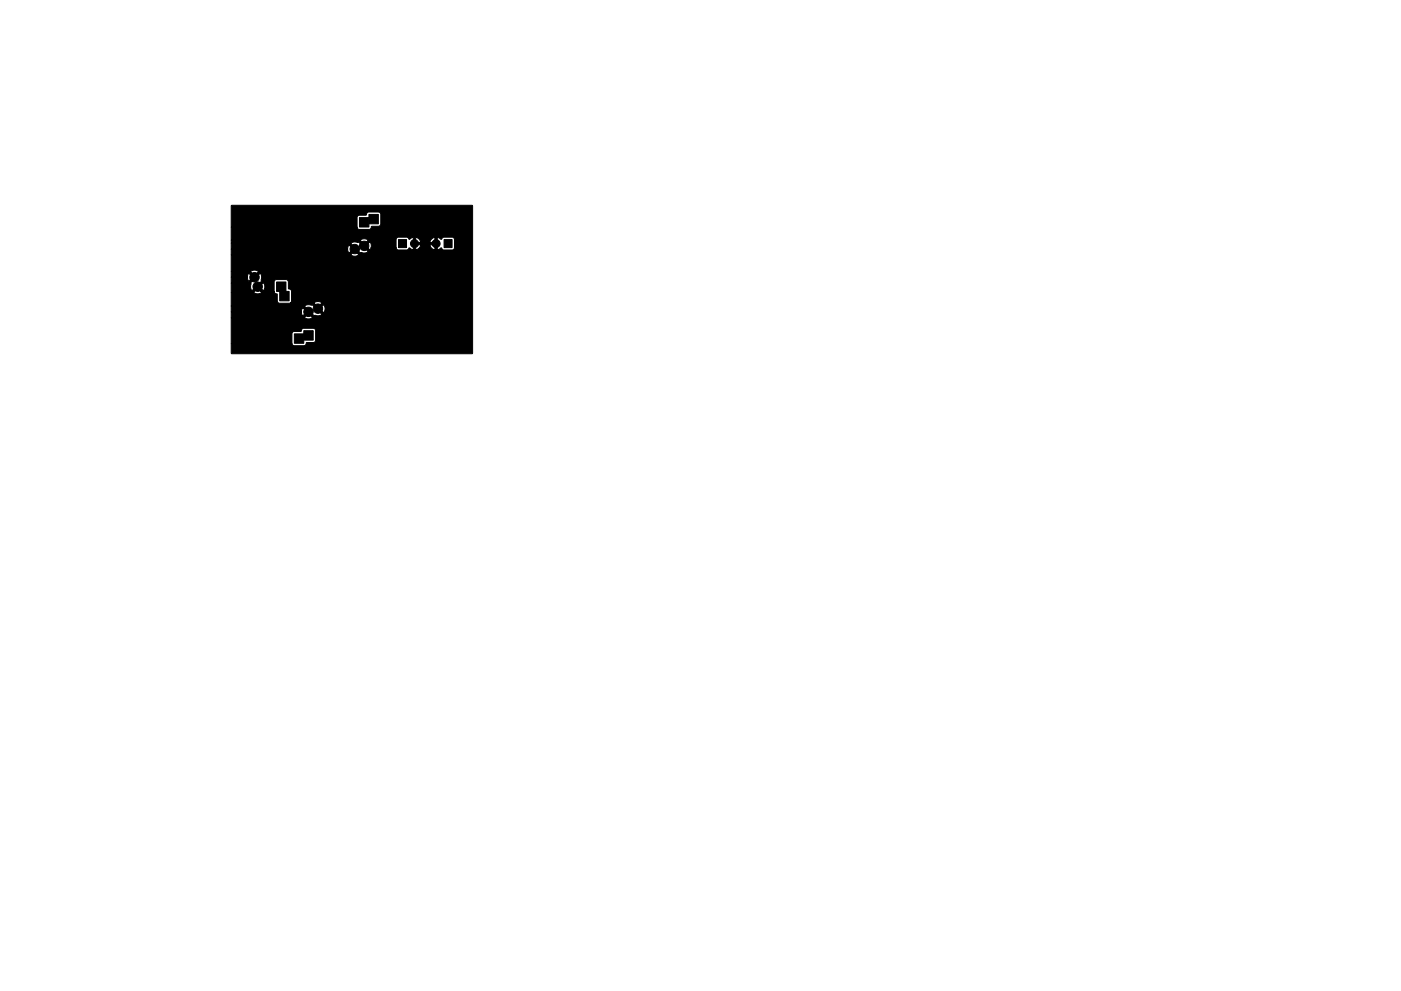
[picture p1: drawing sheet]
<svg xmlns="http://www.w3.org/2000/svg" width="297mm" height="210mm" viewBox="0 0 297 210" stroke-linecap="round" stroke-linejoin="round" font-family="sans-serif">
<g fill="#000" stroke="#000" stroke-width=".21">
<path d="M58.6 59.8h2v2h-2zM76.2 46.2h2v2h-2zM78.2 45.5h2v2h-2zM84.5 50.8h1.7v1.7h-1.7zM94.2 50.8h1.7v1.7h-1.7zM49 43.6h51.2l-.1 31.4h-51.1v-2.1h12.9l.4 .4h2.2l.3-.1 .2-.5h1.5l.3-.2 .1-.3v-2.1l-.1-.3-.3-.1h-2.1a.56 .56 0 0 0-.5 .6h-1.6l-.3 .2-.1 .3v2.1h-12.9v-5.5h15.5a1.47 1.47 0 0 0 1.8 0l-.9-.9-.9 .9h-15.5v-1.2h14.9l.3 .8 .8-.8-.8-.9-.3 .9h-14.9v-1.3h15.5l2.1 2.1 .1-.1a1.64 1.64 0 0 0 1.6-.2l-1.3-1.2h.8l.8 .9a1.46 1.46 0 0 0 0-1.8l-.8 .9h-.8l-.8-.9-.1 .2a1.68 1.68 0 0 0-1.6 .1h-15.5v-2.8h4.8a1.47 1.47 0 0 0 1.7 0l-.2-.2h2.8a.56 .56 0 0 0 .6 .5l.1 1.5 .4 .4h7.3l.9 .8 .9-.8a1.45 1.45 0 0 0-1.8 0h-4.9l.2-.4v-2.1a.56 .56 0 0 0-.6-.5l-.1-1.6-.1-.2-.3-.2h-2.1l-.5 .4v2.2h-2.8l-.7-.7-.8 .9h-4.8v-2h4.1l.1 .1a1.64 1.64 0 0 0 .2 1.5l.9-.9h.7l.9 .9a1.46 1.46 0 0 0 0-1.7l-.9 .8h-.7l1.2-1.2-.1-.1a1.65 1.65 0 0 0-.2-1.5l-2.1 2.1h-4.1v-1.3h3.4l.3 .9 .9-.9-.9-.8-.3 .8h-3.4v-1.2h4.1l.9 .9 .8-.9a1.45 1.45 0 0 0-1.7 0h-4.1v-3.5h25.4a1.47 1.47 0 0 0 1.7 0l-.9-.9-.9 .9h-25.3v-1.3h24.7l.3 .9 .9-.9-.9-.8-.3 .8h-24.7v-1.2h25.3l2.1 2.1 .2-.1a1.64 1.64 0 0 0 1.5-.2l-1.2-1.2h.7l.8 .8 .3-.4h5.3l.4 .4h1.8l.6-.4 .7 .4h.6a1.3 1.3 0 0 0 1.1-1h1.9l.1 .1a1.28 1.28 0 0 0 1 .9h.8l.5-.4 .5 .4h2.1l.3-.4-.1-2-.3-.3h-1.9l-.6 .5-.8-.4v2.6h-.5v-1.1h-4l-.1 1.1h-.5v-1.6h4.6v-1a1.28 1.28 0 0 0-1.1 1h-1.9a1.29 1.29 0 0 0-1.1-1v1h-.5v-1l-.8 .4-.5-.5-2.1 .1-.2 .3v1.9h-5.3v-.7l-.3-.6-.8 .9h-.7l-.9-.9-.1 .1a1.68 1.68 0 0 0-1.6 .2h-25.3v-.7h27.3l.9 .9 .9-.9a1.49 1.49 0 0 0-1.8 0h-27.3v-2.7h26.7l.4 .5h2.2a.56 .56 0 0 0 .4-.6l1.6-.1 .4-.3v-2.3l-.2-.4h-2.4l-.3 .2-.2 .4-1.6 .1-.3 .4v2.1h-26.7zM59.3 61.8h2v2h-2zM62.4 70.8h2v2h-2zM64.4 70.2h2v2h-2z"/>
<circle cx="54" cy="58.8" r="1"/>
<circle cx="75.2" cy="52.8" r="1"/>
<circle cx="77.2" cy="52.2" r="1"/>
<circle cx="87.9" cy="51.7" r=".85"/>
<circle cx="92.5" cy="51.7" r=".85"/>
<circle cx="53.6" cy="70.2" r=".4"/>
<circle cx="54.6" cy="60.8" r="1"/>
<circle cx="65.4" cy="66.2" r="1"/>
<circle cx="67.4" cy="65.5" r="1"/>
<circle cx="70.2" cy="64.2" r=".4"/>
<circle cx="86.5" cy="66" r=".4"/>
<circle cx="86.5" cy="63.9" r=".4"/>
<circle cx="87.8" cy="66.9" r=".4"/>
<circle cx="93.2" cy="69.6" r=".4"/>
</g>
</svg>
